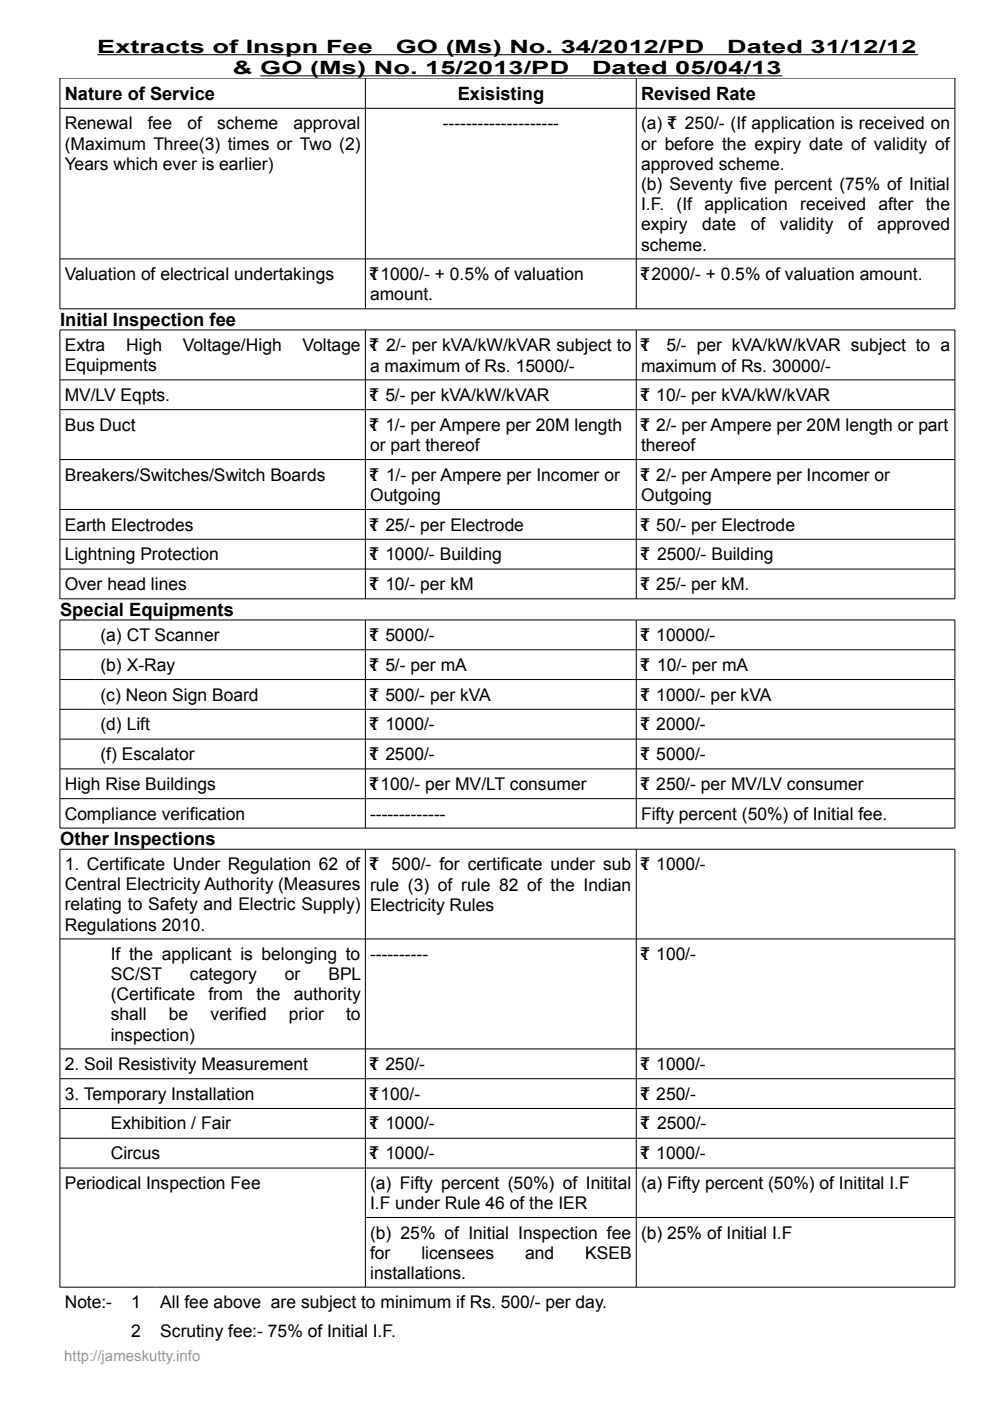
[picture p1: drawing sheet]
<svg xmlns="http://www.w3.org/2000/svg" width="210mm" height="297mm" viewBox="0 0 210 297" stroke-linecap="round" stroke-linejoin="round" font-family="sans-serif">
<defs><g id="words">
<g font-size="3.9">
<text x="20.6" y="11.3">Extracts of Inspn Fee</text>
<text x="83.9" y="11.3">GO (Ms) No. 34/2012/PD</text>
<text x="154.2" y="11.3">Dated 31/12/12</text>
<text x="49.4" y="15.7">&amp; GO (Ms) No. 15/2013/PD</text>
<text x="125.5" y="15.7">Dated 05/04/13</text>
<text x="13.7" y="21.2">Nature of Service</text>
<text x="97" y="21.2">Exisisting</text>
<text x="135.9" y="21.2">Revised Rate</text>
<text x="12.7" y="69.1">Initial Inspection fee</text>
<text x="12.7" y="130.6">Special Equipments</text>
<text x="12.7" y="179.2">Other Inspections</text>
</g>
<g font-size="3.7">
<text x="13.7" y="27.4">Renewal</text>
<text x="31.3" y="27.4">fee</text>
<text x="39.7" y="27.4">of</text>
<text x="46" y="27.4">scheme</text>
<text x="62.2" y="27.4">approval</text>
<text x="93.9" y="27.4">--------------------</text>
<text x="135.9" y="27.4">(a) ì 250/- (If application is received on</text>
<text x="13.7" y="31.7">(Maximum Three(3) times or Two (2)</text>
<text x="13.7" y="36">Years which ever is earlier)</text>
<text x="135.9" y="31.8">or before the expiry date of validity of</text>
<text x="135.9" y="36.1">approved scheme.</text>
<text x="135.9" y="40.3">(b) Seventy five percent (75% of Initial</text>
<text x="135.9" y="44.6">I.F.</text>
<text x="143.5" y="44.6">(If application</text>
<text x="169.7" y="44.6">received</text>
<text x="186.3" y="44.6">after the</text>
<text x="135.9" y="48.9">expiry</text>
<text x="135.9" y="53.1">scheme.</text>
<text x="148.9" y="48.9">date</text>
<text x="159.2" y="48.9">of</text>
<text x="165.4" y="48.9">validity</text>
<text x="179.8" y="48.9">of</text>
<text x="186" y="48.9">approved</text>
<text x="13.7" y="59.4">Valuation of electrical undertakings</text>
<text x="78.5" y="59.4">ì1000/- + 0.5% of valuation</text>
<text x="135.9" y="59.4">ì2000/- + 0.5% of valuation amount.</text>
<text x="78.5" y="63.7">amount.</text>
<text x="13.7" y="74.4">Extra</text>
<text x="26.8" y="74.4">High</text>
<text x="38.7" y="74.4">Voltage/High</text>
<text x="64.1" y="74.4">Voltage</text>
<text x="78.5" y="74.4">ì 2/- per kVA/kW/kVAR subject to</text>
<text x="135.9" y="74.4">ì</text>
<text x="141.3" y="74.4">5/- per kVA/kW/kVAR subject to a</text>
<text x="13.7" y="78.7">Equipments</text>
<text x="78.5" y="78.8">a maximum of Rs. 15000/-</text>
<text x="135.9" y="78.8">maximum of Rs. 30000/-</text>
<text x="13.7" y="85">MV/LV Eqpts.</text>
<text x="78.5" y="85">ì 5/- per kVA/kW/kVAR</text>
<text x="135.9" y="85">ì 10/- per kVA/kW/kVAR</text>
<text x="13.7" y="91.3">Bus Duct</text>
<text x="78.5" y="91.3">ì 1/- per Ampere per 20M length</text>
<text x="78.5" y="95.7">or part thereof</text>
<text x="135.9" y="91.3">ì 2/- per Ampere per 20M length or part</text>
<text x="135.9" y="95.7">thereof</text>
<text x="13.7" y="101.9">Breakers/Switches/Switch Boards</text>
<text x="78.5" y="101.9">ì 1/- per Ampere per Incomer or</text>
<text x="135.9" y="101.9">ì 2/- per Ampere per Incomer or</text>
<text x="78.5" y="106.3">Outgoing</text>
<text x="135.9" y="106.3">Outgoing</text>
<text x="13.7" y="112.5">Earth Electrodes</text>
<text x="78.5" y="112.5">ì 25/- per Electrode</text>
<text x="135.9" y="112.5">ì 50/- per Electrode</text>
<text x="13.7" y="118.8">Lightning Protection</text>
<text x="78.5" y="118.8">ì 1000/- Building</text>
<text x="135.9" y="118.8">ì 2500/- Building</text>
<text x="13.7" y="125.1">Over head lines</text>
<text x="78.5" y="125.1">ì 10/- per kM</text>
<text x="135.9" y="125.1">ì 25/- per kM.</text>
<text x="21.3" y="135.9">(a) CT Scanner</text>
<text x="78.5" y="135.9">ì 5000/-</text>
<text x="135.9" y="135.9">ì 10000/-</text>
<text x="21.3" y="142.2">(b) X-Ray</text>
<text x="78.5" y="142.2">ì 5/- per mA</text>
<text x="135.9" y="142.2">ì 10/- per mA</text>
<text x="21.3" y="148.6">(c) Neon Sign Board</text>
<text x="78.5" y="148.6">ì 500/- per kVA</text>
<text x="135.9" y="148.6">ì 1000/- per kVA</text>
<text x="21.3" y="154.9">(d) Lift</text>
<text x="78.5" y="154.9">ì 1000/-</text>
<text x="135.9" y="154.9">ì 2000/-</text>
<text x="21.3" y="161.2">(f) Escalator</text>
<text x="78.5" y="161.2">ì 2500/-</text>
<text x="135.9" y="161.2">ì 5000/-</text>
<text x="13.7" y="167.5">High Rise Buildings</text>
<text x="78.5" y="167.5">ì100/- per MV/LT consumer</text>
<text x="135.9" y="167.5">ì 250/- per MV/LV consumer</text>
<text x="13.7" y="173.8">Compliance verification</text>
<text x="78.5" y="173.8">-------------</text>
<text x="135.9" y="173.8">Fifty percent (50%) of Initial fee.</text>
<text x="13.7" y="184.5">1. Certificate Under Regulation 62 of</text>
<text x="78.5" y="184.5">ì</text>
<text x="83" y="184.5">500/- for certificate under sub</text>
<text x="135.9" y="184.5">ì 1000/-</text>
<text x="13.7" y="188.8">Central Electricity Authority (Measures</text>
<text x="78.5" y="188.9">rule (3) of rule 82 of the Indian</text>
<text x="13.7" y="193">relating to Safety and Electric Supply)</text>
<text x="13.7" y="197.3">Regulations 2010.</text>
<text x="78.5" y="193.1">Electricity Rules</text>
<text x="23.5" y="203.6">If the applicant is belonging to</text>
<text x="78.5" y="203.6">----------</text>
<text x="135.9" y="203.6">ì 100/-</text>
<text x="23.5" y="207.8">SC/ST</text>
<text x="40.3" y="207.8">category</text>
<text x="60.4" y="207.8">or</text>
<text x="69.6" y="207.8">BPL</text>
<text x="23.5" y="212.1">(Certificate</text>
<text x="44.2" y="212.1">from</text>
<text x="54.4" y="212.1">the</text>
<text x="62.3" y="212.1">authority</text>
<text x="23.5" y="216.4">shall</text>
<text x="23.5" y="220.6">inspection)</text>
<text x="35.8" y="216.4">be</text>
<text x="44.6" y="216.4">verified</text>
<text x="61.3" y="216.4">prior</text>
<text x="73.4" y="216.4">to</text>
<text x="13.7" y="226.8">2. Soil Resistivity Measurement</text>
<text x="78.5" y="226.8">ì 250/-</text>
<text x="135.9" y="226.8">ì 1000/-</text>
<text x="13.7" y="233.2">3. Temporary Installation</text>
<text x="78.5" y="233.2">ì100/-</text>
<text x="135.9" y="233.2">ì 250/-</text>
<text x="23.5" y="239.5">Exhibition / Fair</text>
<text x="78.5" y="239.5">ì 1000/-</text>
<text x="135.9" y="239.5">ì 2500/-</text>
<text x="23.5" y="245.8">Circus</text>
<text x="78.5" y="245.8">ì 1000/-</text>
<text x="135.9" y="245.8">ì 1000/-</text>
<text x="13.7" y="252.1">Periodical Inspection Fee</text>
<text x="78.5" y="252.1">(a) Fifty percent (50%) of Initital</text>
<text x="78.5" y="256.4">I.F under Rule 46 of the IER</text>
<text x="135.9" y="252.1">(a) Fifty percent (50%) of Initital I.F</text>
<text x="78.5" y="262.6">(b) 25% of Initial Inspection fee</text>
<text x="135.9" y="262.6">(b) 25% of Initial I.F</text>
<text x="78.5" y="266.9">for</text>
<text x="89.4" y="266.9">licensees</text>
<text x="111.3" y="266.9">and</text>
<text x="124.1" y="266.9">KSEB</text>
<text x="78.5" y="271.1">installations.</text>
<text x="13.7" y="277.4">Note:-</text>
<text x="27.8" y="277.4">1</text>
<text x="34" y="277.4">All fee above are subject to minimum if Rs. 500/- per day.</text>
<text x="27.8" y="283.6">2</text>
<text x="34" y="283.6">Scrutiny fee:- 75% of Initial I.F.</text>
</g>
<text font-size="3.2" fill="#999" x="13.6" y="288.5">http://jameskutty.info</text>
</g></defs>
<g fill="none" stroke="#000" stroke-width=".21">
<path d="M12.7 16.5h189.8v49h-189.8zM20.6 11.6h174M55.2 16.1h110.6M77.5 16.6v48.9M134.9 16.6v48.9M12.7 23h189.8M12.7 54.9h189.8M12.7 70h189.8v57h-189.8zM77.5 70v57M134.9 70v57M12.7 80.5h189.8M12.7 86.9h189.8"/>
<path d="M12.7 97.4h189.8M12.7 108h189.8M12.7 114.3h189.8M12.7 131.4h189.8v44.2h-189.8zM12.7 120.6h189.8M12.7 137.8h189.8M77.5 131.5v44.1M134.9 131.5v44.1M12.7 144.1h189.8M12.7 150.4h189.8M12.7 156.7h189.8M12.7 163h189.8"/>
<path d="M12.7 169.3h189.8M12.7 180.1h189.8v92.8h-189.8zM12.7 199.1h189.8M77.5 180.1v92.8M134.9 180.1v92.8M12.7 222.4h189.8M12.7 228.7h189.8M12.7 235h189.8M12.7 241.3h189.8M12.7 247.6h189.8M77.5 258.1h125"/>
</g>
<use href="#words"/>
</svg>
